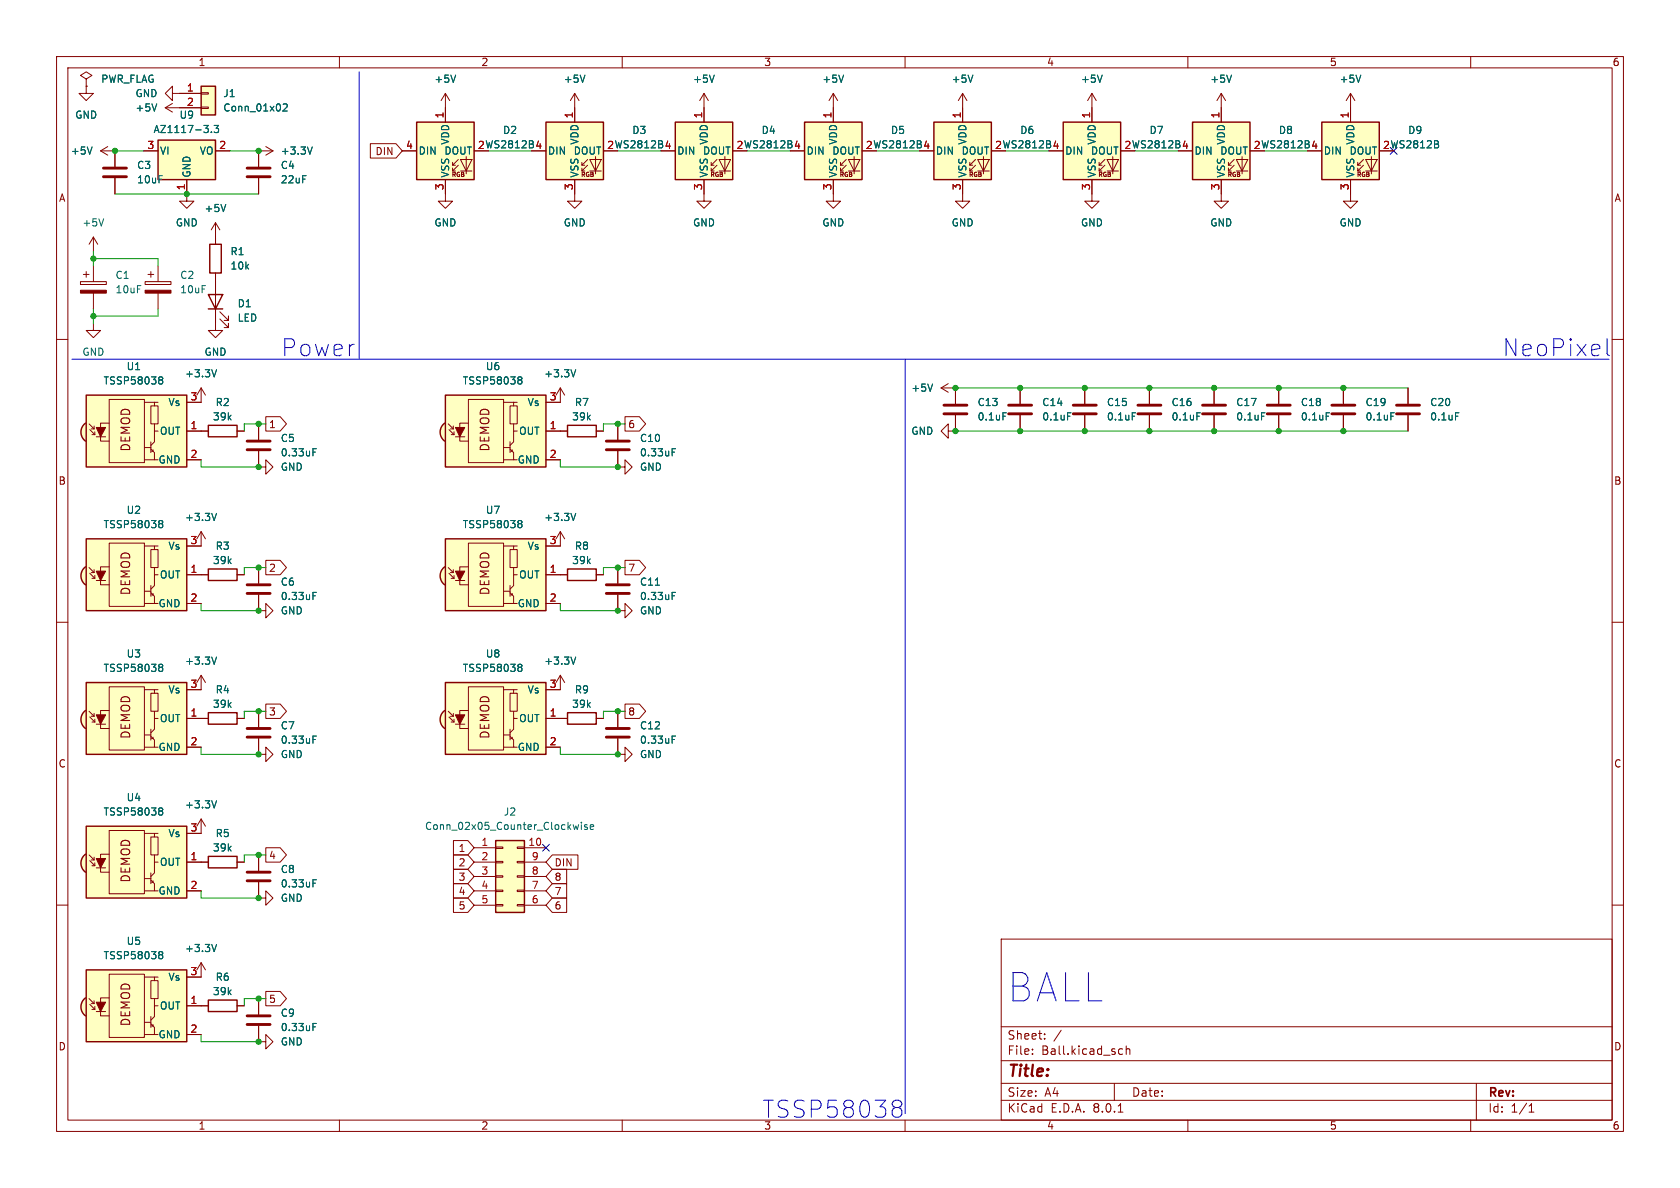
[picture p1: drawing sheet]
<svg xmlns="http://www.w3.org/2000/svg" width="297mm" height="210mm" viewBox="0 0 297 210" stroke-linecap="round" stroke-linejoin="round" font-family="sans-serif">
<defs><g id="words">
<text font-size="7" fill="#0000c2" x="177.8" y="177.6">BALL</text>
<g font-size="4.2" fill="#0000c2">
<text x="49.5" y="63.3">Power</text>
<text x="265.4" y="63.3">NeoPixel</text>
<text x="134.6" y="197.9">TSSP58038</text>
</g>
<text font-size="2.8" fill="#840000" x="178" y="190.9">Title:</text>
<g font-size="2.1" fill="#840000">
<text x="23.3" y="80" transform="rotate(-90 23.3 80)">DEMOD</text>
<text x="86.8" y="80" transform="rotate(-90 86.8 80)">DEMOD</text>
<text x="23.3" y="105.4" transform="rotate(-90 23.3 105.4)">DEMOD</text>
<text x="86.8" y="105.4" transform="rotate(-90 86.8 105.4)">DEMOD</text>
<text x="23.3" y="130.8" transform="rotate(-90 23.3 130.8)">DEMOD</text>
<text x="86.8" y="130.8" transform="rotate(-90 86.8 130.8)">DEMOD</text>
<text x="23.3" y="156.2" transform="rotate(-90 23.3 156.2)">DEMOD</text>
<text x="23.3" y="181.6" transform="rotate(-90 23.3 181.6)">DEMOD</text>
<text x="178" y="184">Sheet:</text>
<text x="178" y="186.7">File:</text>
<text x="184.1" y="186.7">Ball.kicad_sch</text>
<text x="178" y="196.9">KiCad</text>
<text x="178" y="194.1">Size:</text>
<text x="184.7" y="194.1">A4</text>
<text x="185.7" y="196.9">E.D.A.</text>
<text x="193.3" y="196.9">8.0.1</text>
<text x="200" y="194.1">Date:</text>
<text x="263" y="194.3">Rev:</text>
<text x="263" y="196.9">Id:</text>
<text x="267.1" y="196.9">1/1</text>
</g>
<g font-size="1.8" fill="#840000">
<text x="35" y="11.9">1</text>
<text x="85" y="11.9">2</text>
<text x="135" y="11.9">3</text>
<text x="185" y="11.9">4</text>
<text x="235" y="11.9">5</text>
<text x="285" y="11.9">6</text>
<text x="66.3" y="27.6">DIN</text>
<text x="10.3" y="35.9">A</text>
<text x="285.3" y="35.9">A</text>
<text x="47.5" y="75.9">1</text>
<text x="111" y="75.9">6</text>
<text x="10.3" y="85.9">B</text>
<text x="285.3" y="85.9">B</text>
<text x="47.5" y="101.3">2</text>
<text x="111" y="101.3">7</text>
<text x="47.5" y="126.7">3</text>
<text x="111" y="126.7">8</text>
<text x="10.3" y="135.9">C</text>
<text x="285.3" y="135.9">C</text>
<text x="47.5" y="152.1">4</text>
<text x="81" y="155.9">3</text>
<text x="81" y="153.4">2</text>
<text x="81" y="150.8">1</text>
<text x="97.9" y="153.4">DIN</text>
<text x="97.9" y="155.9">8</text>
<text x="81" y="161">5</text>
<text x="81" y="158.4">4</text>
<text x="97.9" y="158.4">7</text>
<text x="97.9" y="161">6</text>
<text x="47.5" y="177.5">5</text>
<text x="10.3" y="185.9">D</text>
<text x="285.3" y="185.9">D</text>
<text x="35" y="199.9">1</text>
<text x="85" y="199.9">2</text>
<text x="135" y="199.9">3</text>
<text x="185" y="199.9">4</text>
<text x="235" y="199.9">5</text>
<text x="285" y="199.9">6</text>
</g>
<g font-size="1.8" fill="#006464">
<text x="17.8" y="14.8">PWR_FLAG</text>
<text x="23.9" y="17.4">GND</text>
<text x="39.4" y="17.4">J1</text>
<text x="76.7" y="14.8">+5V</text>
<text x="99.6" y="14.8">+5V</text>
<text x="122.4" y="14.8">+5V</text>
<text x="145.3" y="14.8">+5V</text>
<text x="168.1" y="14.8">+5V</text>
<text x="191" y="14.8">+5V</text>
<text x="213.9" y="14.8">+5V</text>
<text x="236.7" y="14.8">+5V</text>
<text x="13.2" y="21.2">GND</text>
<text x="23.9" y="19.9">+5V</text>
<text x="27.1" y="23.7">AZ1117-3.3</text>
<text x="31.6" y="21.2">U9</text>
<text x="39.4" y="19.9">Conn_01x02</text>
<text x="88.8" y="23.9">D2</text>
<text x="111.7" y="23.9">D3</text>
<text x="134.5" y="23.9">D4</text>
<text x="157.4" y="23.9">D5</text>
<text x="180.3" y="23.9">D6</text>
<text x="203.1" y="23.9">D7</text>
<text x="226" y="23.9">D8</text>
<text x="248.8" y="23.9">D9</text>
<text x="12.4" y="27.5">+5V</text>
<text x="28.2" y="27.5">VI</text>
<text x="35.2" y="27.5">VO</text>
<text x="49.5" y="27.5">+3.3V</text>
<text x="73.9" y="27.5">DIN</text>
<text x="78.5" y="27.5">DOUT</text>
<text x="79.6" y="25.7" transform="rotate(-90 79.6 25.7)">VDD</text>
<text x="96.8" y="27.5">DIN</text>
<text x="101.3" y="27.5">DOUT</text>
<text x="102.5" y="25.7" transform="rotate(-90 102.5 25.7)">VDD</text>
<text x="119.6" y="27.5">DIN</text>
<text x="124.2" y="27.5">DOUT</text>
<text x="125.3" y="25.7" transform="rotate(-90 125.3 25.7)">VDD</text>
<text x="142.5" y="27.5">DIN</text>
<text x="147" y="27.5">DOUT</text>
<text x="148.2" y="25.7" transform="rotate(-90 148.2 25.7)">VDD</text>
<text x="165.4" y="27.5">DIN</text>
<text x="169.9" y="27.5">DOUT</text>
<text x="171" y="25.7" transform="rotate(-90 171 25.7)">VDD</text>
<text x="188.2" y="27.5">DIN</text>
<text x="192.8" y="27.5">DOUT</text>
<text x="193.9" y="25.7" transform="rotate(-90 193.9 25.7)">VDD</text>
<text x="211.1" y="27.5">DIN</text>
<text x="215.6" y="27.5">DOUT</text>
<text x="216.8" y="25.7" transform="rotate(-90 216.8 25.7)">VDD</text>
<text x="233.9" y="27.5">DIN</text>
<text x="238.5" y="27.5">DOUT</text>
<text x="239.6" y="25.7" transform="rotate(-90 239.6 25.7)">VDD</text>
<text x="24.1" y="30.1">C3</text>
<text x="24.1" y="32.6">10uF</text>
<text x="33.9" y="31.5" transform="rotate(-90 33.9 31.5)">GND</text>
<text x="49.5" y="30.1">C4</text>
<text x="49.5" y="32.6">22uF</text>
<text x="79.6" y="31.5" transform="rotate(-90 79.6 31.5)">VSS</text>
<text x="102.5" y="31.5" transform="rotate(-90 102.5 31.5)">VSS</text>
<text x="125.3" y="31.5" transform="rotate(-90 125.3 31.5)">VSS</text>
<text x="148.2" y="31.5" transform="rotate(-90 148.2 31.5)">VSS</text>
<text x="171" y="31.5" transform="rotate(-90 171 31.5)">VSS</text>
<text x="193.9" y="31.5" transform="rotate(-90 193.9 31.5)">VSS</text>
<text x="216.8" y="31.5" transform="rotate(-90 216.8 31.5)">VSS</text>
<text x="239.6" y="31.5" transform="rotate(-90 239.6 31.5)">VSS</text>
<text x="14.5" y="40.2">+5V</text>
<text x="31" y="40.2">GND</text>
<text x="36.1" y="37.7">+5V</text>
<text x="76.7" y="40.2">GND</text>
<text x="99.6" y="40.2">GND</text>
<text x="122.4" y="40.2">GND</text>
<text x="145.3" y="40.2">GND</text>
<text x="168.1" y="40.2">GND</text>
<text x="191" y="40.2">GND</text>
<text x="213.9" y="40.2">GND</text>
<text x="236.7" y="40.2">GND</text>
<text x="40.6" y="45.3">R1</text>
<text x="40.6" y="47.9">10k</text>
<text x="20.3" y="49.5">C1</text>
<text x="20.3" y="52">10uF</text>
<text x="31.8" y="49.5">C2</text>
<text x="31.8" y="52">10uF</text>
<text x="41.9" y="54.5">D1</text>
<text x="41.9" y="57.1">LED</text>
<text x="14.5" y="63.1">GND</text>
<text x="22.3" y="65.6">U1</text>
<text x="36.1" y="63.1">GND</text>
<text x="85.8" y="65.6">U6</text>
<text x="18.2" y="68.2">TSSP58038</text>
<text x="29.7" y="72">Vs</text>
<text x="32.6" y="66.9">+3.3V</text>
<text x="38" y="72">R2</text>
<text x="81.7" y="68.2">TSSP58038</text>
<text x="93.2" y="72">Vs</text>
<text x="96.1" y="66.9">+3.3V</text>
<text x="101.5" y="72">R7</text>
<text x="161" y="69.4">+5V</text>
<text x="172.7" y="72">C13</text>
<text x="184.2" y="72">C14</text>
<text x="195.6" y="72">C15</text>
<text x="207" y="72">C16</text>
<text x="218.4" y="72">C17</text>
<text x="229.9" y="72">C18</text>
<text x="241.3" y="72">C19</text>
<text x="252.7" y="72">C20</text>
<text x="28.2" y="77.1">OUT</text>
<text x="37.5" y="74.5">39k</text>
<text x="91.7" y="77.1">OUT</text>
<text x="101" y="74.5">39k</text>
<text x="161" y="77.1">GND</text>
<text x="172.7" y="74.5">0.1uF</text>
<text x="184.2" y="74.5">0.1uF</text>
<text x="195.6" y="74.5">0.1uF</text>
<text x="207" y="74.5">0.1uF</text>
<text x="218.4" y="74.5">0.1uF</text>
<text x="229.9" y="74.5">0.1uF</text>
<text x="241.3" y="74.5">0.1uF</text>
<text x="252.7" y="74.5">0.1uF</text>
<text x="27.9" y="82.1">GND</text>
<text x="49.5" y="83.4">GND</text>
<text x="49.5" y="78.3">C5</text>
<text x="49.5" y="80.9">0.33uF</text>
<text x="91.4" y="82.1">GND</text>
<text x="113" y="80.9">0.33uF</text>
<text x="113" y="83.4">GND</text>
<text x="113" y="78.3">C10</text>
<text x="18.2" y="93.6">TSSP58038</text>
<text x="22.3" y="91">U2</text>
<text x="32.6" y="92.3">+3.3V</text>
<text x="81.7" y="93.6">TSSP58038</text>
<text x="85.8" y="91">U7</text>
<text x="96.1" y="92.3">+3.3V</text>
<text x="29.7" y="97.4">Vs</text>
<text x="37.5" y="99.9">39k</text>
<text x="38" y="97.4">R3</text>
<text x="93.2" y="97.4">Vs</text>
<text x="101" y="99.9">39k</text>
<text x="101.5" y="97.4">R8</text>
<text x="27.9" y="107.5">GND</text>
<text x="28.2" y="102.5">OUT</text>
<text x="49.5" y="103.7">C6</text>
<text x="49.5" y="106.3">0.33uF</text>
<text x="91.4" y="107.5">GND</text>
<text x="91.7" y="102.5">OUT</text>
<text x="113" y="106.3">0.33uF</text>
<text x="113" y="103.7">C11</text>
<text x="49.5" y="108.8">GND</text>
<text x="113" y="108.8">GND</text>
<text x="18.2" y="119">TSSP58038</text>
<text x="22.3" y="116.4">U3</text>
<text x="32.6" y="117.7">+3.3V</text>
<text x="81.7" y="119">TSSP58038</text>
<text x="85.8" y="116.4">U8</text>
<text x="96.1" y="117.7">+3.3V</text>
<text x="29.7" y="122.8">Vs</text>
<text x="37.5" y="125.3">39k</text>
<text x="38" y="122.8">R4</text>
<text x="93.2" y="122.8">Vs</text>
<text x="101" y="125.3">39k</text>
<text x="101.5" y="122.8">R9</text>
<text x="28.2" y="127.9">OUT</text>
<text x="49.5" y="129.1">C7</text>
<text x="49.5" y="131.7">0.33uF</text>
<text x="91.7" y="127.9">OUT</text>
<text x="113" y="131.7">0.33uF</text>
<text x="113" y="129.1">C12</text>
<text x="27.9" y="132.9">GND</text>
<text x="49.5" y="134.2">GND</text>
<text x="91.4" y="132.9">GND</text>
<text x="113" y="134.2">GND</text>
<text x="22.3" y="141.8">U4</text>
<text x="32.6" y="143.1">+3.3V</text>
<text x="18.2" y="144.4">TSSP58038</text>
<text x="29.7" y="148.2">Vs</text>
<text x="38" y="148.2">R5</text>
<text x="75" y="146.9">Conn_02x05_Counter_Clockwise</text>
<text x="89" y="144.4">J2</text>
<text x="28.2" y="153.3">OUT</text>
<text x="37.5" y="150.7">39k</text>
<text x="49.5" y="154.5">C8</text>
<text x="27.9" y="158.3">GND</text>
<text x="49.5" y="159.6">GND</text>
<text x="49.5" y="157.1">0.33uF</text>
<text x="22.3" y="167.2">U5</text>
<text x="18.2" y="169.8">TSSP58038</text>
<text x="29.7" y="173.6">Vs</text>
<text x="32.6" y="168.5">+3.3V</text>
<text x="38" y="173.6">R6</text>
<text x="28.2" y="178.7">OUT</text>
<text x="37.5" y="176.1">39k</text>
<text x="49.5" y="179.9">C9</text>
<text x="27.9" y="183.7">GND</text>
<text x="49.5" y="185">GND</text>
<text x="49.5" y="182.5">0.33uF</text>
</g>
<g font-size="1.8" fill="#a90000">
<text x="32.9" y="16.3">1</text>
<text x="32.9" y="18.8">2</text>
<text x="78.5" y="21" transform="rotate(-90 78.5 21)">1</text>
<text x="101.3" y="21" transform="rotate(-90 101.3 21)">1</text>
<text x="124.2" y="21" transform="rotate(-90 124.2 21)">1</text>
<text x="147.1" y="21" transform="rotate(-90 147.1 21)">1</text>
<text x="169.9" y="21" transform="rotate(-90 169.9 21)">1</text>
<text x="192.8" y="21" transform="rotate(-90 192.8 21)">1</text>
<text x="215.6" y="21" transform="rotate(-90 215.6 21)">1</text>
<text x="238.5" y="21" transform="rotate(-90 238.5 21)">1</text>
<text x="26" y="26.4">3</text>
<text x="38.7" y="26.4">2</text>
<text x="71.7" y="26.4">4</text>
<text x="84.4" y="26.4">2 WS2812B 4</text>
<text x="107.2" y="26.4">2 WS2812B 4</text>
<text x="130.1" y="26.4">2 WS2812B 4</text>
<text x="153" y="26.4">2 WS2812B 4</text>
<text x="175.8" y="26.4">2 WS2812B 4</text>
<text x="198.7" y="26.4">2 WS2812B 4</text>
<text x="221.5" y="26.4">2 WS2812B 4</text>
<text x="244.4" y="26.4">2 WS2812B</text>
<text x="32.8" y="33.7" transform="rotate(-90 32.8 33.7)">1</text>
<text x="78.5" y="33.7" transform="rotate(-90 78.5 33.7)">3</text>
<text x="101.3" y="33.7" transform="rotate(-90 101.3 33.7)">3</text>
<text x="124.2" y="33.7" transform="rotate(-90 124.2 33.7)">3</text>
<text x="147.1" y="33.7" transform="rotate(-90 147.1 33.7)">3</text>
<text x="169.9" y="33.7" transform="rotate(-90 169.9 33.7)">3</text>
<text x="192.8" y="33.7" transform="rotate(-90 192.8 33.7)">3</text>
<text x="215.6" y="33.7" transform="rotate(-90 215.6 33.7)">3</text>
<text x="238.5" y="33.7" transform="rotate(-90 238.5 33.7)">3</text>
<text x="33.6" y="70.9">3</text>
<text x="97.1" y="70.9">3</text>
<text x="33.6" y="75.9">1</text>
<text x="97.1" y="75.9">1</text>
<text x="33.6" y="81">2</text>
<text x="97.1" y="81">2</text>
<text x="33.6" y="101.3">1</text>
<text x="33.6" y="96.3">3</text>
<text x="97.1" y="101.3">1</text>
<text x="97.1" y="96.3">3</text>
<text x="33.6" y="106.4">2</text>
<text x="97.1" y="106.4">2</text>
<text x="33.6" y="121.7">3</text>
<text x="97.1" y="121.7">3</text>
<text x="33.6" y="126.7">1</text>
<text x="33.6" y="131.8">2</text>
<text x="97.1" y="126.7">1</text>
<text x="97.1" y="131.8">2</text>
<text x="33.6" y="147.1">3</text>
<text x="85" y="149.6">1</text>
<text x="93.3" y="149.6">10</text>
<text x="33.6" y="152.1">1</text>
<text x="85" y="152.1">2</text>
<text x="85" y="154.7">3</text>
<text x="93.9" y="154.7">8</text>
<text x="93.9" y="152.1">9</text>
<text x="33.6" y="157.2">2</text>
<text x="85" y="157.2">4</text>
<text x="85" y="159.8">5</text>
<text x="93.9" y="159.8">6</text>
<text x="93.9" y="157.2">7</text>
<text x="33.6" y="172.5">3</text>
<text x="33.6" y="177.5">1</text>
<text x="33.6" y="182.6">2</text>
</g>
<g font-size="1.1" fill="#840000">
<text x="79.7" y="31.5">RGB</text>
<text x="102.6" y="31.5">RGB</text>
<text x="125.5" y="31.5">RGB</text>
<text x="148.3" y="31.5">RGB</text>
<text x="171.2" y="31.5">RGB</text>
<text x="194" y="31.5">RGB</text>
<text x="216.9" y="31.5">RGB</text>
<text x="239.8" y="31.5">RGB</text>
</g>
</g></defs>
<g fill="none" stroke="#840000" stroke-width=".18">
<path d="M10 10h277v190h-277zM12 12h273v186h-273zM60 10v2M110 10v2M160 10v2M210 10v2M260 10v2M10 60h2M285 60h2M10 110h2M285 110h2M109.2 125.7v2.8"/>
<path d="M109.2 130.6v2.8M10 160h2M285 160h2M177 166h108v32h-108zM45.7 184.2h1.3v-1.3l1.3 1.3-1.3 1.2v-1.2M60 198v2M110 198v2M160 198v2M177 194.5h108M177 191.5h108M177 187.5h108M177 181.5h108"/>
<path d="M182.5 186.3v.1M182.5 185.5v.1M184.7 183.6v.1M184.7 182.8v.1M187.6 182.1l-1.3 2M197 191.5v3M197.7 196.6h.8M198 185.4l.5 .1M198.5 186.3l-.5 .1M199.1 185.5l.2-.1 .4 .1v.9M199.1 184.9v1.5M210 198v2"/>
<path d="M260 198v2M261 191.5v6.5M270.3 196.6h.9M270.3 195.5l.4-.4v1.5"/>
</g>
<path d="M107.2 130.3h4.1M107.2 128.8h4.1" fill="none" stroke="#840000" stroke-width=".51"/>
<path d="M118.8 130.7h.4M118.8 130.1h.6" fill="none" stroke="#006464" stroke-width=".18"/>
<path d="M14.9 100.4l.2-.2 1.2 1.6-1.2 1.6a1.97 1.97 0 0 1-.2-3z" fill="#ffffc2" stroke="#ffffc2" stroke-width=".18"/>
<path d="M15.2 95.3h17.8v12.7h-17.8z" fill="#ffffc2"/>
<path d="M15.2 95.3h17.8v12.7h-17.8zM15.1 100.2a1.97 1.97 0 0 0 0 3.2" fill="none" stroke="#840000" stroke-width=".25"/>
<g fill="none" stroke="#840000" stroke-width=".18">
<path d="M124.5 16.5l-.8 1.3M124.5 16.5v2.6M124.5 16.5l.7 1.3M124.5 34.3v1.3h1.2l-1.2 1.2-1.3-1.2h1.3M166.4 68.6l1.2 .7M166.4 68.6h2.5M167.6 67.8l-1.2 .8M203.2 68.6v2.8M203.2 73.4v2.8M214.6 68.6v2.8M214.6 73.4v2.8M226.1 68.6v2.8"/>
<path d="M226.1 73.4v2.8M19.3 96h6.2v11.2h-6.2zM25.5 96.5h1.8M26.7 97.2h1.2v3.1h-1.2zM27.9 96.5h-.6v.7M33 96.5h2.6M15.7 100.3l.9 .9M15.9 101.3l.9 .9M16.1 101.2h.5M16.3 102.2h.5M16.6 100.7v.5M16.8 101.7v.5"/>
<path d="M17 102.6h1.7M19.3 100.2h-1.5v3.2h1.5M25.5 106.7h1.8M25.5 104.5h1.2M26.7 104.8l.6 .6v1.3h.6M26.7 103.5v1.9M27.1 104.9v.3h-.3M27.3 100.3v1.3M27.9 101.6h-.6v1.9l-.6 .6M33 106.7h2.6M33 101.6h2.6"/>
</g>
<path d="M17 101h1.7l-.9 1.6z" fill="#840000" stroke="#840000" stroke-width=".18"/>
<path d="M126.3 13.3l-.4 1.2M164.9 67.9l-.5 1.3M211.6 73h.6M223 73h.6M234.5 73h.6M28.3 92h.2l.3 .3-.3 .3M28.3 92.6h.2M28.5 92.6l.3 .2v.2l-.1 .2-.4 .1" fill="none" stroke="#006464" stroke-width=".18"/>
<path d="M201.2 73.2h4M201.2 71.6h4M212.6 73.2h4.1M212.6 71.6h4.1M224 73.2h4.1M224 71.6h4.1" fill="none" stroke="#840000" stroke-width=".51"/>
<path d="M119.4 21.6h10.1v10.2h-10.1z" fill="#ffffc2"/>
<path d="M124.5 19.1v2.5M116.8 26.7h2.6M124.5 31.8v2.5M125.7 30.2h.5M125.7 29.2h.5M126.7 29.2l-1 1v-.5M126.7 28.2l-1 1v-.5M127.1 28.2h2.1l-1.1 2zM127.1 30.2h2.1M128.1 27.7v3" fill="none" stroke="#840000" stroke-width=".18"/>
<path d="M119.4 21.6h10.1v10.2h-10.1z" fill="none" stroke="#840000" stroke-width=".25"/>
<path d="M96.5 21.6h10.2v10.2h-10.2z" fill="#ffffc2"/>
<path d="M101.6 19.1v2.5M94 26.7h2.5M101.6 31.8v2.5M102.9 30.2h.5M102.9 29.2h.5M103.9 29.2l-1 1v-.5M103.9 28.2l-1 1v-.5M104.3 28.2h2l-1 2zM104.3 30.2h2M105.3 27.7v3" fill="none" stroke="#840000" stroke-width=".18"/>
<path d="M96.5 21.6h10.2v10.2h-10.2z" fill="none" stroke="#840000" stroke-width=".25"/>
<path d="M142.2 21.6h10.2v10.2h-10.2z" fill="#ffffc2"/>
<g fill="none" stroke="#840000" stroke-width=".18">
<path d="M147.3 16.5v5.1M147.3 16.5l-.7 1.3M147.3 16.5l.8 1.3M139.7 26.7h2.5M147.3 31.8v3.8h1.3l-1.3 1.2-1.3-1.2h1.3M148.6 30.2h.5M148.6 29.2h.5M149.6 29.2l-1 1v-.5M149.6 28.2l-1 1v-.5M150 28.2h2l-1 2zM150 30.2h2M151 27.7v3"/>
<path d="M237.5 68.6v2.8M237.5 73.4v2.8M248.9 68.6v2.8M248.9 73.4v2.8"/>
</g>
<path d="M142.2 21.6h10.2v10.2h-10.2z" fill="none" stroke="#840000" stroke-width=".25"/>
<path d="M149.1 13.3l-.4 1.2M245.9 73h.6M257.3 73h.6" fill="none" stroke="#006464" stroke-width=".18"/>
<path d="M235.5 73.2h4M235.5 71.6h4M246.9 73.2h4.1M246.9 71.6h4.1" fill="none" stroke="#840000" stroke-width=".51"/>
<path d="M233.7 21.6h10.1v10.2h-10.1z" fill="#ffffc2"/>
<g fill="none" stroke="#840000" stroke-width=".18">
<path d="M238.8 19.1v2.5M78.7 34.3v1.3h1.3l-1.3 1.2-1.2-1.2h1.2M231.1 26.7h2.6M238.8 31.8v3.8h1.2l-1.2 1.2-1.3-1.2h1.3M240 30.2h.5M240 29.2h.5M241 29.2l-1 1v-.5M241 28.2l-1 1v-.5M241.4 28.2h2.1l-1.1 2zM241.4 30.2h2.1M242.4 27.7v3M167.6 76.2v-1.3l-1.2 1.3 1.2 1.3v-1.3h1.3"/>
<path d="M109.2 133.4h1.3v-1.3l1.3 1.3-1.3 1.2v-1.2"/>
</g>
<path d="M233.7 21.6h10.1v10.2h-10.1z" fill="none" stroke="#840000" stroke-width=".25"/>
<path d="M254.2 25.5l.1 .2-.1 .4M254.2 25v.4" fill="none" stroke="#006464" stroke-width=".18"/>
<path d="M73.7 21.6h10.1v10.2h-10.1z" fill="#ffffc2"/>
<g fill="none" stroke="#840000" stroke-width=".18">
<path d="M15.2 15.2v1.3h1.3l-1.3 1.3-1.2-1.3h1.2M15.2 14l1.1-.7-1.1-.6-1 .6 1 .7v1.2M15.2 15.2h.1M78.7 16.5v5.1M78.7 16.5l-.7 1.3M78.7 16.5l.8 1.3M101.6 16.5l-.8 1.3M101.6 16.5v2.6M101.6 16.5l.8 1.3M193 16.5l-.7 1.3M193 16.5v2.6M193 16.5l.8 1.3"/>
<path d="M17.8 26.7h2.5M17.8 26.7l1.2 .7M19 25.9l-1.2 .8M33 34.3v1.3h1.3l-1.3 1.2-1.3-1.2h1.3M38.1 39.4v3.8M38.1 39.4l-.8 1.2M38.1 39.4l.8 1.2M71.1 26.7h2.6M78.7 31.8v2.5M80 30.2h.5M80 29.2h.5M81 29.2l-1 1v-.5"/>
<path d="M81 28.2l-1 1v-.5M81.4 28.2h2l-1 2zM81.4 30.2h2M82.4 27.7v3M101.6 34.3v1.3h1.3l-1.3 1.2-1.3-1.2h1.3M25.7 49.8h4.5v.5h-4.5zM26.2 48.5h1M26.7 48v1M27.9 47v2.8M27.9 51.8v2.8M38.1 48.3v1.2M45.7 79.8v2.8h1.3v-1.3l1.3 1.3-1.3 1.2v-1.2"/>
<path d="M45.7 74.9v2.8M99.1 68.6l-.8 1.3M99.1 68.6v2.5M99.1 68.6l.7 1.3M99.1 76.2h1.2M105.4 76.2h1.3M180.3 68.6v2.8M180.3 73.4v2.8M99.1 127h1.2M105.4 127h1.3"/>
</g>
<path d="M73.7 21.6h10.1v10.2h-10.1zM37.1 43.2h2v5.1h-2zM100.3 75.2h5.1v2h-5.1zM100.3 126h5.1v2h-5.1z" fill="none" stroke="#840000" stroke-width=".25"/>
<path d="M80.6 13.3l-.5 1.2M103.4 13.3l-.4 1.2M194.9 13.3l-.5 1.2M16.3 26l-.4 1.2M39.9 36.1l-.4 1.3M55.3 79.9h.4M55.3 79.3h.6M101.8 65.3l-.4 1.3M188.7 73h.6" fill="none" stroke="#006464" stroke-width=".18"/>
<path d="M43.7 79.5h4.1M43.7 78h4.1M178.3 73.2h4.1M178.3 71.6h4.1" fill="none" stroke="#840000" stroke-width=".51"/>
<path d="M25.7 51.3h4.5v.5h-4.5z" fill="#840000" stroke="#840000" stroke-width=".18"/>
<path d="M78.4 75l.2-.2 1.2 1.6-1.2 1.6a1.97 1.97 0 0 1-.2-3z" fill="#ffffc2" stroke="#ffffc2" stroke-width=".18"/>
<path d="M78.7 69.9h17.8v12.7h-17.8z" fill="#ffffc2"/>
<path d="M78.6 74.8a1.97 1.97 0 0 0 0 3.2M78.7 69.9h17.8v12.7h-17.8z" fill="none" stroke="#840000" stroke-width=".25"/>
<g fill="none" stroke="#840000" stroke-width=".18">
<path d="M79.2 74.9l.9 .9M79.4 75.9l.9 .9M79.6 75.8h.5M79.8 76.8h.5M80.1 75.3v.5M80.3 76.3v.5M80.5 77.2h1.7M82.8 70.6h6.2v11.2h-6.2zM82.8 74.8h-1.5v3.2h1.5M89 71.1h1.8M89 79.1h1.2M90.2 71.8h1.2v3.1h-1.2z"/>
<path d="M90.2 79.4l.6 .6v1.3h.6M90.2 78.1v1.9M90.6 79.5v.3h-.3M90.8 74.9v1.3M91.4 71.1h-.6v.7M91.4 76.2h-.6v1.9l-.6 .6M96.5 71.1h2.6M96.5 76.2h2.6M89 81.3h1.8M96.5 81.3h2.6"/>
</g>
<path d="M80.5 75.6h1.7l-.9 1.6z" fill="#840000" stroke="#840000" stroke-width=".18"/>
<path d="M91.8 66.6h.2l.3 .3-.3 .3M91.8 67.2h.2M92 67.2l.3 .2v.2l-.1 .2-.4 .1" fill="none" stroke="#006464" stroke-width=".18"/>
<path d="M14.9 75l.2-.2 1.2 1.6-1.2 1.6a1.97 1.97 0 0 1-.2-3z" fill="#ffffc2" stroke="#ffffc2" stroke-width=".18"/>
<path d="M15.2 69.9h17.8v12.7h-17.8z" fill="#ffffc2"/>
<path d="M36.8 52.1h2.6l-1.3 2.5zM36.8 54.6h2.6M15.1 74.8a1.97 1.97 0 0 0 0 3.2M15.2 69.9h17.8v12.7h-17.8zM36.8 75.2h5.1v2h-5.1z" fill="none" stroke="#840000" stroke-width=".25"/>
<g fill="none" stroke="#840000" stroke-width=".18">
<path d="M38.1 49.5v7.7M38.9 56.4l1.5 1.5v-.7v.7h-.8M38.9 55.1l1.5 1.5v-.7v.7h-.8M15.7 74.9l.9 .9M15.9 75.9l.9 .9M16.1 75.8h.5M16.3 76.8h.5M16.6 75.3v.5M16.8 76.3v.5M17 77.2h1.7M19.3 70.6h6.2v11.2h-6.2zM19.3 74.8h-1.5v3.2h1.5"/>
<path d="M25.5 71.1h1.8M25.5 79.1h1.2M26.7 71.8h1.2v3.1h-1.2zM26.7 79.4l.6 .6v1.3h.6M26.7 78.1v1.9M27.1 79.5v.3h-.3M27.3 74.9v1.3M27.9 71.1h-.6v.7M27.9 76.2h-.6v1.9l-.6 .6M33 71.1h2.6M33 76.2h3.8M41.9 76.2h1.3"/>
<path d="M109.2 74.9v2.8M109.2 79.8v2.8M25.5 81.3h1.8M33 81.3h2.6M35.6 144.8l-.8 1.3M35.6 144.8v2.5M35.6 144.8l.7 1.3"/>
</g>
<path d="M17 75.6h1.7l-.9 1.6z" fill="#840000" stroke="#840000" stroke-width=".18"/>
<path d="M28.3 66.6h.2l.3 .3-.3 .3M28.3 67.2h.2M28.5 67.2l.3 .2v.2l-.1 .2-.4 .1M118.8 79.9h.4M118.8 79.3h.6M38.3 141.5l-.4 1.3" fill="none" stroke="#006464" stroke-width=".18"/>
<path d="M107.2 79.5h4.1M107.2 78h4.1" fill="none" stroke="#840000" stroke-width=".51"/>
<path d="M35.6 15.2h2.5v5.1h-2.5z" fill="#ffffc2"/>
<path d="M29.2 19.1h6.4M29.2 19.1l1.3 .7M30.5 16.5v-1.3l-1.3 1.3 1.3 1.3v-1.3h5.1M30.5 18.3l-1.3 .8M35.6 18.9h1.2v.3h-1.2zM35.6 16.4h1.2v.2h-1.2zM20.3 26.7v2.8M20.3 31.5v2.8M109.2 108h1.3v-1.3l1.3 1.3-1.3 1.2v-1.2M35.6 152.4h1.2M41.9 152.4h1.3" fill="none" stroke="#840000" stroke-width=".18"/>
<path d="M35.6 15.2h2.5v5.1h-2.5zM36.8 151.4h5.1v2h-5.1z" fill="none" stroke="#840000" stroke-width=".25"/>
<path d="M27.7 18.4l-.4 1.2M50.1 18.5l.4-.1 .3 .3-.8 .9h.8" fill="none" stroke="#006464" stroke-width=".18"/>
<path d="M18.3 31.2h4.1M18.3 29.7h4.1" fill="none" stroke="#840000" stroke-width=".51"/>
<path d="M27.9 24.8h10.2v7h-10.2z" fill="#ffffc2"/>
<path d="M27.9 24.8h10.2v7h-10.2zM100.3 100.6h5.1v2h-5.1z" fill="none" stroke="#840000" stroke-width=".25"/>
<g fill="none" stroke="#840000" stroke-width=".18">
<path d="M25.4 26.7h2.5M33 31.8v2.5M38.1 26.7h2.5M45.7 31.5v2.8M47 25.9l1.3 .8M48.3 26.7h-2.6v2.8M48.3 26.7l-1.3 .7M14.2 49.8h4.6v.5h-4.6zM14.7 48.5h1M15.2 48v1M16.5 57.2v1.2h1.3l-1.3 1.3-1.3-1.3h1.3M16.5 41.9l-.8 1.3"/>
<path d="M16.5 41.9v2.6M16.5 47v2.8M16.5 51.8v2.8M16.5 41.9l.8 1.3M38.1 57.2v1.2h1.3l-1.3 1.3-1.3-1.3h1.3M35.6 68.6l-.8 1.3M35.6 68.6v2.5M35.6 68.6l.7 1.3M109.2 82.6h1.3v-1.3l1.3 1.3-1.3 1.2v-1.2M99.1 101.6h1.2M105.4 101.6h1.3M109.2 100.3v2.8"/>
<path d="M109.2 105.2v2.8"/>
</g>
<path d="M18.3 38.7l-.4 1.2M37.4 23.3v.1M37.9 22.2h.7l-.4 .5 .4 .1v.5l-.2 .1-.5-.1M55.2 26l-.4 1.2M38.3 65.3l-.4 1.3M115.9 103.4h.7M118.8 105.3h.4M118.8 104.7h.6" fill="none" stroke="#006464" stroke-width=".18"/>
<path d="M43.7 31.2h4.1M43.7 29.7h4.1M107.2 104.9h4.1M107.2 103.4h4.1" fill="none" stroke="#840000" stroke-width=".51"/>
<path d="M14.2 51.3h4.6v.5h-4.6z" fill="#840000" stroke="#840000" stroke-width=".18"/>
<path d="M14.9 125.8l.2-.2 1.2 1.6-1.2 1.6a1.97 1.97 0 0 1-.2-3z" fill="#ffffc2" stroke="#ffffc2" stroke-width=".18"/>
<path d="M15.2 120.7h17.8v12.7h-17.8z" fill="#ffffc2"/>
<path d="M15.1 125.6a1.97 1.97 0 0 0 0 3.2M15.2 120.7h17.8v12.7h-17.8zM36.8 126h5.1v2h-5.1zM36.8 176.8h5.1v2h-5.1z" fill="none" stroke="#840000" stroke-width=".25"/>
<g fill="none" stroke="#840000" stroke-width=".18">
<path d="M35.6 119.4v2.5h-2.6M35.6 119.4l-.8 1.3M35.6 119.4l.7 1.3M15.7 125.7l.9 .9M15.9 126.7l.9 .9M16.1 126.6h.5M16.3 127.6h.5M16.6 126.1v.5M16.8 127.1v.5M17 128h1.7M19.3 121.4h6.2v11.2h-6.2zM19.3 125.6h-1.5v3.2h1.5"/>
<path d="M25.5 132.1h1.8M25.5 121.9h1.8M25.5 129.9h1.2M26.7 122.6h1.2v3.1h-1.2zM26.7 130.2l.6 .6v1.3h.6M26.7 128.9v1.9M27.1 130.3v.3h-.3M27.3 125.7v1.3M27.9 121.9h-.6v.7M27.9 127h-.6v1.9l-.6 .6M33 132.1h2.6M33 127h3.8"/>
<path d="M41.9 127h1.3M45.7 133.4h1.3v-1.3l1.3 1.3-1.3 1.2v-1.2M35.6 177.8h1.2M41.9 177.8h1.3"/>
</g>
<path d="M17 126.4h1.7l-.9 1.6z" fill="#840000" stroke="#840000" stroke-width=".18"/>
<path d="M28.3 117.4h.2l.3 .3-.3 .3M28.3 118h.2M28.5 118l.3 .2v.2l-.1 .2-.4 .1M38.3 116.1l-.4 1.3" fill="none" stroke="#006464" stroke-width=".18"/>
<path d="M14.9 176.6l.2-.2 1.2 1.6-1.2 1.6a1.97 1.97 0 0 1-.2-3z" fill="#ffffc2" stroke="#ffffc2" stroke-width=".18"/>
<path d="M15.2 171.5h17.8v12.7h-17.8z" fill="#ffffc2"/>
<path d="M15.1 176.4a1.97 1.97 0 0 0 0 3.2M15.2 171.5h17.8v12.7h-17.8z" fill="none" stroke="#840000" stroke-width=".25"/>
<g fill="none" stroke="#840000" stroke-width=".18">
<path d="M15.7 176.5l.9 .9M15.9 177.5l.9 .9M16.1 177.4h.5M16.3 178.4h.5M16.6 176.9v.5M16.8 177.9v.5M17 178.8h1.7M19.3 172.2h6.2v11.2h-6.2zM19.3 176.4h-1.5v3.2h1.5M25.5 172.7h1.8M26.7 173.4h1.2v3.1h-1.2zM26.7 179.7v1.9"/>
<path d="M27.3 176.5v1.3M27.9 172.7h-.6v.7M27.9 177.8h-.6v1.9l-.6 .6M33 177.8h2.6M35.6 170.2v2.5h-2.6M35.6 170.2l-.8 1.3M35.6 170.2l.7 1.3M25.5 182.9h1.8M25.5 180.7h1.2M26.7 181l.6 .6v1.3h.6M27.1 181.1v.3h-.3M33 182.9h2.6"/>
</g>
<path d="M17 177.2h1.7l-.9 1.6z" fill="#840000" stroke="#840000" stroke-width=".18"/>
<path d="M28.3 168.2h.2l.3 .3-.3 .3M28.3 168.8h.2M28.5 168.8l.3 .2v.2l-.1 .2-.4 .1M38.3 166.9l-.4 1.3" fill="none" stroke="#006464" stroke-width=".18"/>
<path d="M14.9 151.2l.2-.2 1.2 1.6-1.2 1.6a1.97 1.97 0 0 1-.2-3z" fill="#ffffc2" stroke="#ffffc2" stroke-width=".18"/>
<path d="M15.2 146.1h17.8v12.7h-17.8z" fill="#ffffc2"/>
<path d="M15.1 151a1.97 1.97 0 0 0 0 3.2M15.2 146.1h17.8v12.7h-17.8z" fill="none" stroke="#840000" stroke-width=".25"/>
<g fill="none" stroke="#840000" stroke-width=".18">
<path d="M15.7 151.1l.9 .9M15.9 152.1l.9 .9M16.1 152h.5M16.3 153h.5M16.6 151.5v.5M16.8 152.5v.5M17 153.4h1.7M19.3 146.8h6.2v11.2h-6.2zM19.3 151h-1.5v3.2h1.5M25.5 157.5h1.8M25.5 147.3h1.8M25.5 155.3h1.2"/>
<path d="M26.7 148h1.2v3.1h-1.2zM26.7 155.6l.6 .6v1.3h.6M26.7 154.3v1.9M27.1 155.7v.3h-.3M27.3 151.1v1.3M27.9 147.3h-.6v.7M27.9 152.4h-.6v1.9l-.6 .6M33 157.5h2.6M33 147.3h2.6M33 152.4h2.6"/>
</g>
<path d="M17 151.8h1.7l-.9 1.6z" fill="#840000" stroke="#840000" stroke-width=".18"/>
<path d="M28.3 142.8h.2l.3 .3-.3 .3M28.3 143.4h.2M28.5 143.4l.3 .2v.2l-.1 .2-.4 .1" fill="none" stroke="#006464" stroke-width=".18"/>
<path d="M78.4 125.8l.2-.2 1.2 1.6-1.2 1.6a1.97 1.97 0 0 1-.2-3z" fill="#ffffc2" stroke="#ffffc2" stroke-width=".18"/>
<path d="M78.7 120.7h17.8v12.7h-17.8z" fill="#ffffc2"/>
<path d="M78.6 125.6a1.97 1.97 0 0 0 0 3.2M78.7 120.7h17.8v12.7h-17.8z" fill="none" stroke="#840000" stroke-width=".25"/>
<g fill="none" stroke="#840000" stroke-width=".18">
<path d="M79.2 125.7l.9 .9M79.4 126.7l.9 .9M79.6 126.6h.5M79.8 127.6h.5M80.1 126.1v.5M80.3 127.1v.5M80.5 128h1.7M82.8 121.4h6.2v11.2h-6.2zM82.8 125.6h-1.5v3.2h1.5M89 132.1h1.8M89 121.9h1.8M89 129.9h1.2"/>
<path d="M90.2 122.6h1.2v3.1h-1.2zM90.2 130.2l.6 .6v1.3h.6M90.2 128.9v1.9M90.6 130.3v.3h-.3M90.8 125.7v1.3M91.4 121.9h-.6v.7M91.4 127h-.6v1.9l-.6 .6M96.5 132.1h2.6M96.5 121.9h2.6M96.5 127h2.6"/>
</g>
<path d="M80.5 126.4h1.7l-.9 1.6z" fill="#840000" stroke="#840000" stroke-width=".18"/>
<path d="M91.8 117.4h.2l.3 .3-.3 .3M91.8 118h.2M92 118l.3 .2v.2l-.1 .2-.4 .1" fill="none" stroke="#006464" stroke-width=".18"/>
<path d="M78.4 100.4l.2-.2 1.2 1.6-1.2 1.6a1.97 1.97 0 0 1-.2-3z" fill="#ffffc2" stroke="#ffffc2" stroke-width=".18"/>
<path d="M78.7 95.3h17.8v12.7h-17.8z" fill="#ffffc2"/>
<path d="M78.7 95.3h17.8v12.7h-17.8zM78.6 100.2a1.97 1.97 0 0 0 0 3.2" fill="none" stroke="#840000" stroke-width=".25"/>
<g fill="none" stroke="#840000" stroke-width=".18">
<path d="M82.8 96h6.2v11.2h-6.2zM89 96.5h1.8M90.2 97.2h1.2v3.1h-1.2zM91.4 96.5h-.6v.7M96.5 96.5h2.6M45.7 108h1.3v-1.3l1.3 1.3-1.3 1.2v-1.2M79.2 100.3l.9 .9M79.4 101.3l.9 .9M79.6 101.2h.5M79.8 102.2h.5M80.1 100.7v.5M80.3 101.7v.5"/>
<path d="M80.5 102.6h1.7M82.8 100.2h-1.5v3.2h1.5M89 106.7h1.8M89 104.5h1.2M90.2 104.8l.6 .6v1.3h.6M90.2 103.5v1.9M90.6 104.9v.3h-.3M90.8 100.3v1.3M91.4 101.6h-.6v1.9l-.6 .6M96.5 106.7h2.6M96.5 101.6h2.6"/>
</g>
<path d="M80.5 101h1.7l-.9 1.6z" fill="#840000" stroke="#840000" stroke-width=".18"/>
<path d="M91.8 92h.2l.3 .3-.3 .3M91.8 92.6h.2M92 92.6l.3 .2v.2l-.1 .2-.4 .1" fill="none" stroke="#006464" stroke-width=".18"/>
<path d="M87.6 148.6h5.1v12.7h-5.1z" fill="#ffffc2"/>
<g fill="none" stroke="#840000" stroke-width=".18">
<path d="M238.8 16.5l-.8 1.3M238.8 16.5v2.6M238.8 16.5l.7 1.3M191.8 68.6v2.8M191.8 73.4v2.8M35.6 94l-.8 1.3M35.6 94v2.5M35.6 94l.7 1.3M99.1 94v2.5M99.1 94l-.8 1.3M99.1 94l.7 1.3M35.6 101.6h1.2"/>
<path d="M41.9 101.6h1.3M45.7 100.3v2.8M45.7 105.2v2.8M99.1 119.4l-.8 1.3M99.1 119.4v2.5M99.1 119.4l.7 1.3M45.7 125.7v2.8M45.7 130.6v2.8M45.7 156v2.8h1.3v-1.3l1.3 1.3-1.3 1.2v-1.2M45.7 151.1v2.8M83.8 149.9h3.8M83.8 152.4h3.8"/>
<path d="M83.8 154.9h3.8M83.8 157.5h3.8M87.6 159.9h1.3v.2h-1.3zM87.6 157.4h1.3v.2h-1.3zM87.6 154.8h1.3v.3h-1.3zM87.6 152.3h1.3v.2h-1.3zM87.6 149.7h1.3v.3h-1.3zM91.4 159.9h1.3v.2h-1.3zM91.4 157.4h1.3v.2h-1.3zM91.4 154.8h1.3v.3h-1.3zM91.4 152.3h1.3v.2h-1.3zM91.4 149.7h1.3v.3h-1.3z"/>
<path d="M92.7 149.9h3.8M92.7 152.4h3.8M92.7 154.9h3.8M92.7 157.5h3.8M45.7 176.5v2.8M83.8 160h3.8M92.7 160h3.8M45.7 181.4v2.8"/>
</g>
<path d="M36.8 100.6h5.1v2h-5.1zM87.6 148.6h5.1v12.7h-5.1z" fill="none" stroke="#840000" stroke-width=".25"/>
<g fill="none" stroke="#006464" stroke-width=".18">
<path d="M240.6 13.3l-.4 1.2M200.2 73h.6M38.3 90.7l-.4 1.3M101.8 90.7l-.4 1.3M55.3 105.3h.4M55.3 104.7h.6M101.8 116.1l-.4 1.3M55.3 130.7h.4M55.3 130.1h.6M55.3 156.1h.4M55.3 155.5h.6M102.3 145.8l-.2 .8-.3-.6"/>
<path d="M102.8 145.4v.1M102.8 145.8v.8M103.8 145.8h-.3l-.2 .2 .1 .1 .4 .2v.3h-.5M104.4 146.2l.6-.1-.1-.3h-.4l-.1 .2v.6h.5M55.3 181.5h.4M55.3 180.9h.6"/>
</g>
<path d="M189.7 73.2h4.1M189.7 71.6h4.1M43.7 104.9h4.1M43.7 103.4h4.1M43.7 130.3h4.1M43.7 128.8h4.1M43.7 155.7h4.1M43.7 154.2h4.1M43.7 179.6h4.1M43.7 181.1h4.1" fill="none" stroke="#840000" stroke-width=".51"/>
<path d="M210.8 21.6h10.2v10.2h-10.2z" fill="#ffffc2"/>
<g fill="none" stroke="#840000" stroke-width=".18">
<path d="M215.9 16.5v5.1M215.9 16.5l-.8 1.3M215.9 16.5l.8 1.3M170.2 34.3v1.3h1.2l-1.2 1.2-1.3-1.2h1.3M208.3 26.7h2.5M215.9 31.8v3.8h1.3l-1.3 1.2-1.3-1.2h1.3M217.2 30.2h.5M217.2 29.2h.5M218.2 29.2l-1 1v-.5M218.2 28.2l-1 1v-.5M218.6 28.2h2l-1 2zM218.6 30.2h2"/>
<path d="M219.6 27.7v3M168.9 68.6v2.8M168.9 73.4v2.8"/>
</g>
<path d="M210.8 21.6h10.2v10.2h-10.2z" fill="none" stroke="#840000" stroke-width=".25"/>
<path d="M217.7 13.3l-.4 1.2M177.3 73h.6" fill="none" stroke="#006464" stroke-width=".18"/>
<path d="M166.9 73.2h4M166.9 71.6h4" fill="none" stroke="#840000" stroke-width=".51"/>
<path d="M165.1 21.6h10.2v10.2h-10.2z" fill="#ffffc2"/>
<path d="M170.2 19.1v2.5M162.6 26.7h2.5M170.2 31.8v2.5M171.4 30.2h.6M171.4 29.2h.6M172.5 29.2l-1.1 1v-.5M172.5 28.2l-1.1 1v-.5M172.8 28.2h2.1l-1 2zM172.8 30.2h2.1M173.9 27.7v3M193 34.3v1.3h1.3l-1.3 1.2-1.2-1.2h1.2" fill="none" stroke="#840000" stroke-width=".18"/>
<path d="M165.1 21.6h10.2v10.2h-10.2z" fill="none" stroke="#840000" stroke-width=".25"/>
<path d="M188 21.6h10.1v10.2h-10.1z" fill="#ffffc2"/>
<g fill="none" stroke="#840000" stroke-width=".18">
<path d="M15.2 15.2h.1M31.7 16.5h3.9M31.7 19.1h3.9M78.7 19.1v2.5M101.6 19.1v2.5M124.5 19.1v2.5M147.3 19.1v2.5M170.2 16.5l-.8 1.3M170.2 16.5v5.1M170.2 16.5l.7 1.3M193 19.1v2.5M215.9 19.1v2.5"/>
<path d="M238.8 19.1v2.5M20.3 26.7v2.8M20.3 31.5v2.8M25.4 26.7h2.5M33 31.8v2.5M38.1 26.7h2.5M45.7 26.7v2.8M45.7 31.5v2.8M65.5 25.4h4.5l1.1 1.3-1.1 1.2h-4.5zM71.1 26.7h2.6M78.7 31.8v2.5M94 26.7h2.5"/>
<path d="M101.6 31.8v2.5M116.8 26.7h2.6M124.5 31.8v2.5M139.7 26.7h2.5M147.3 31.8v2.5M162.6 26.7h2.5M170.2 31.8v2.5M185.4 26.7h2.6M193 31.8v2.5M194.3 30.2h.5M194.3 29.2h.5M195.3 29.2l-1 1v-.5"/>
<path d="M195.3 28.2l-1 1v-.5M195.7 28.2h2l-1 2zM195.7 30.2h2M196.7 27.7v3M208.3 26.7h2.5M215.9 31.8v2.5M231.1 26.7h2.6M238.8 31.8v2.5M38.1 41.9v1.3M38.1 48.3v3.8M38.1 54.6v2.6M33 76.2h3.8"/>
<path d="M33 71.1h2.6M41.9 76.2h1.3M45.7 74.9v2.8M45.7 79.8v2.8M47 73.7h2.5l1.1 1.2-1.1 1.3h-2.5zM96.5 76.2h3.8M96.5 71.1h2.6M105.4 76.2h1.3M109.2 74.9v2.8M109.2 79.8v2.8M110.5 73.7h2.5l1.1 1.2-1.1 1.3h-2.5zM168.9 68.6v2.8"/>
<path d="M168.9 73.4v2.8M180.3 68.6v2.8M180.3 73.4v2.8M191.8 68.6v2.8M191.8 73.4v2.8M203.2 68.6v2.8M203.2 73.4v2.8M214.6 68.6v2.8M214.6 73.4v2.8M226.1 68.6v2.8M226.1 73.4v2.8M237.5 68.6v2.8"/>
<path d="M237.5 73.4v2.8M248.9 68.6v2.8M248.9 73.4v2.8M33 81.3h2.6M33 96.5h2.6M47 99.1h2.5l1.1 1.2-1.1 1.3h-2.5zM96.5 81.3h2.6M96.5 96.5h2.6M110.5 99.1h2.5l1.1 1.2-1.1 1.3h-2.5zM33 101.6h3.8M33 106.7h2.6M41.9 101.6h1.3"/>
<path d="M45.7 100.3v2.8M45.7 105.2v2.8M96.5 101.6h3.8M96.5 106.7h2.6M105.4 101.6h1.3M109.2 100.3v2.8M109.2 105.2v2.8M33 127h3.8M33 132.1h2.6M33 121.9h2.6M41.9 127h1.3M45.7 125.7v2.8"/>
<path d="M45.7 130.6v2.8M47 124.5h2.5l1.1 1.2-1.1 1.3h-2.5zM96.5 127h3.8M96.5 132.1h2.6M96.5 121.9h2.6M105.4 127h1.3M109.2 125.7v2.8M109.2 130.6v2.8M110.5 124.5h2.5l1.1 1.2-1.1 1.3h-2.5zM33 152.4h3.8M33 157.5h2.6M33 147.3h2.6"/>
<path d="M41.9 152.4h1.3M45.7 151.1v2.8M45.7 156v2.8M47 149.9h2.5l1.1 1.2-1.1 1.3h-2.5zM80.2 153.7h2.5l1.1 1.2-1.1 1.3h-2.5zM80.2 158.7h2.5l1.1 1.3-1.1 1.3h-2.5zM80.2 151.1h2.5l1.1 1.3-1.1 1.3h-2.5zM80.2 148.6h2.5l1.1 1.3-1.1 1.2h-2.5zM80.2 156.2h2.5l1.1 1.3-1.1 1.3h-2.5zM97.6 151.1h4.6v2.6h-4.6l-1.1-1.3zM97.6 153.7h2.6v2.5h-2.6l-1.1-1.3zM97.6 156.2h2.6v2.6h-2.6l-1.1-1.3z"/>
<path d="M97.6 158.7h2.6v2.6h-2.6l-1.1-1.3zM33 177.8h3.8M33 172.7h2.6M41.9 177.8h1.3M45.7 176.5v2.8M47 175.3h2.5l1.1 1.2-1.1 1.3h-2.5zM33 182.9h2.6M45.7 181.4v2.8"/>
</g>
<path d="M188 21.6h10.1v10.2h-10.1z" fill="none" stroke="#840000" stroke-width=".25"/>
<g fill="none" stroke="#006464" stroke-width=".18">
<path d="M27.7 18.4l-.4 1.2M50.1 18.5l.4-.1 .3 .3-.8 .9h.8M80.6 13.3l-.5 1.2M103.4 13.3l-.4 1.2M126.3 13.3l-.4 1.2M149.1 13.3l-.4 1.2M172 13.3l-.4 1.2M194.9 13.3l-.5 1.2M217.7 13.3l-.4 1.2M240.6 13.3l-.4 1.2M16.3 26l-.4 1.2M37.4 23.3v.1"/>
<path d="M37.9 22.2h.7l-.4 .5 .4 .1v.5l-.2 .1-.5-.1M39.9 36.1l-.4 1.3M55.2 26l-.4 1.2M254.2 25.5l.1 .2-.1 .4M254.2 25v.4M28.3 66.6h.2l.3 .3-.3 .3M28.3 67.2h.2M28.5 67.2l.3 .2v.2l-.1 .2-.4 .1M38.3 65.3l-.4 1.3M55.3 79.9h.4M55.3 79.3h.6M91.8 66.6h.2l.3 .3-.3 .3"/>
<path d="M91.8 67.2h.2M92 67.2l.3 .2v.2l-.1 .2-.4 .1M101.8 65.3l-.4 1.3M118.8 79.9h.4M118.8 79.3h.6M164.9 67.9l-.5 1.3M177.3 73h.6M188.7 73h.6M200.2 73h.6M211.6 73h.6M223 73h.6M234.5 73h.6"/>
<path d="M245.9 73h.6M257.3 73h.6M28.3 92h.2l.3 .3-.3 .3M28.3 92.6h.2M28.5 92.6l.3 .2v.2l-.1 .2-.4 .1M38.3 90.7l-.4 1.3M91.8 92h.2l.3 .3-.3 .3M91.8 92.6h.2M92 92.6l.3 .2v.2l-.1 .2-.4 .1M101.8 90.7l-.4 1.3M28.3 117.4h.2l.3 .3-.3 .3M28.3 118h.2"/>
<path d="M28.5 118l.3 .2v.2l-.1 .2-.4 .1M38.3 116.1l-.4 1.3M55.3 105.3h.4M55.3 104.7h.6M91.8 117.4h.2l.3 .3-.3 .3M91.8 118h.2M92 118l.3 .2v.2l-.1 .2-.4 .1M101.8 116.1l-.4 1.3M115.9 103.4h.7M118.8 105.3h.4M118.8 104.7h.6M55.3 130.7h.4"/>
<path d="M55.3 130.1h.6M118.8 130.7h.4M118.8 130.1h.6M28.3 142.8h.2l.3 .3-.3 .3M28.3 143.4h.2M28.5 143.4l.3 .2v.2l-.1 .2-.4 .1M38.3 141.5l-.4 1.3M55.3 156.1h.4M55.3 155.5h.6M28.3 168.2h.2l.3 .3-.3 .3M28.3 168.8h.2M28.5 168.8l.3 .2v.2l-.1 .2-.4 .1"/>
<path d="M38.3 166.9l-.4 1.3M55.3 181.5h.4M55.3 180.9h.6"/>
</g>
<path d="M63.5 12.7v50.8M284.1 59.9v2.5l.1 .3 .3 .2M12.7 63.5h271.8M160 63.5v133.4M158.3 194.5h.6a.65 .65 0 0 1 .5 .6 .65 .65 0 0 1-.5 .7M158.3 195.8h.6M158.9 195.8l.2 .1 .3 .5v.5l-.3 .5-.2 .1h-.6" fill="none" stroke="#0000c2" stroke-width=".18"/>
<g fill="none" stroke="#009600" stroke-width=".18">
<path d="M20.3 34.3h25.4M20.3 26.7h5.1M40.6 26.7h5.1M86.4 26.7h7.6M109.2 26.7h7.6M132.1 26.7h7.6M154.9 26.7h7.7M177.8 26.7h7.6M200.7 26.7h7.6M223.5 26.7h7.6M16.5 45.7h11.4v1.3M16.5 44.5v2.5"/>
<path d="M16.5 54.6v2.6M27.9 54.6v1.3h-11.4M47 74.9h-3.8v1.3M110.5 74.9h-3.8v1.3M168.9 68.6h80M168.9 76.2h80M35.6 81.3v1.3h10.1M99.1 81.3v1.3h10.1M35.6 106.7v1.3h10.1M47 100.3h-3.8v1.3M99.1 106.7v1.3h10.1M110.5 100.3h-3.8v1.3"/>
<path d="M35.6 132.1v1.3h10.1M47 125.7h-3.8v1.3M99.1 132.1v1.3h10.1M110.5 125.7h-3.8v1.3M35.6 157.5v1.3h10.1M47 151.1h-3.8v1.3M47 176.5h-3.8v1.3M35.6 182.9v1.3h10.1"/>
</g>
<path d="M245.8 26.1l1.2 1.2M247 26.1l-1.2 1.2M95.9 149.3l1.2 1.2M97.1 149.3l-1.2 1.2" fill="none" stroke="#000084" stroke-width=".18"/>
<g fill="#009600" stroke="#009600" stroke-width=".18">
<circle cx="109.2" cy="82.6" r=".46"/>
<circle cx="109.2" cy="108" r=".46"/>
<circle cx="109.2" cy="100.3" r=".46"/>
<circle cx="109.2" cy="74.9" r=".46"/>
<circle cx="180.3" cy="76.2" r=".46"/>
<circle cx="180.3" cy="68.6" r=".46"/>
<circle cx="109.2" cy="133.4" r=".46"/>
<circle cx="45.7" cy="108" r=".46"/>
<circle cx="45.7" cy="74.9" r=".46"/>
<circle cx="45.7" cy="82.6" r=".46"/>
<circle cx="45.7" cy="100.3" r=".46"/>
<circle cx="109.2" cy="125.7" r=".46"/>
<circle cx="45.7" cy="158.8" r=".46"/>
<circle cx="45.7" cy="184.2" r=".46"/>
<circle cx="45.7" cy="151.1" r=".46"/>
<circle cx="45.7" cy="176.5" r=".46"/>
<circle cx="45.7" cy="125.7" r=".46"/>
<circle cx="45.7" cy="133.4" r=".46"/>
<circle cx="16.5" cy="45.7" r=".46"/>
<circle cx="16.5" cy="55.9" r=".46"/>
<circle cx="45.7" cy="26.7" r=".46"/>
<circle cx="33" cy="34.3" r=".46"/>
<circle cx="20.3" cy="26.7" r=".46"/>
<circle cx="237.5" cy="68.6" r=".46"/>
<circle cx="214.6" cy="68.6" r=".46"/>
<circle cx="226.1" cy="68.6" r=".46"/>
<circle cx="226.1" cy="76.2" r=".46"/>
<circle cx="237.5" cy="76.2" r=".46"/>
<circle cx="168.9" cy="68.6" r=".46"/>
<circle cx="214.6" cy="76.2" r=".46"/>
<circle cx="203.2" cy="76.2" r=".46"/>
<circle cx="191.8" cy="68.6" r=".46"/>
<circle cx="203.2" cy="68.6" r=".46"/>
<circle cx="191.8" cy="76.2" r=".46"/>
<circle cx="168.9" cy="76.2" r=".46"/>
</g>
<use href="#words"/>
</svg>
